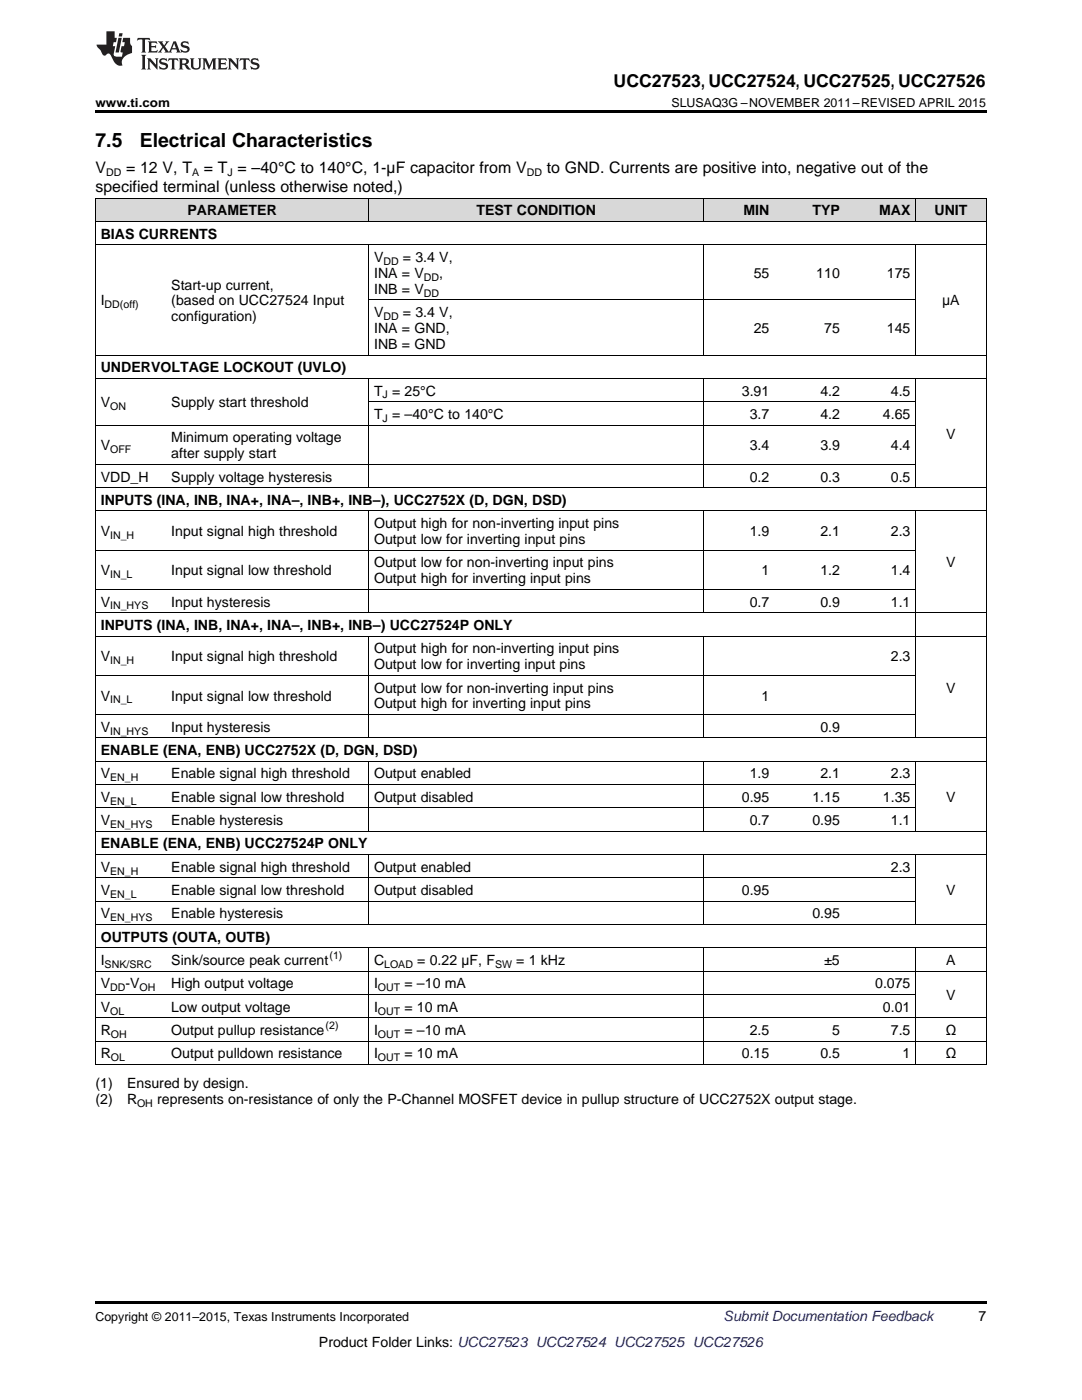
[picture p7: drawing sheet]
<svg xmlns="http://www.w3.org/2000/svg" width="216mm" height="279mm" viewBox="0 0 216 279" stroke-linecap="round" stroke-linejoin="round" font-family="sans-serif">
<defs><g id="words">
<g font-size="3.9">
<text x="19" y="29.3">7.5</text>
<text x="27.9" y="29.3">Electrical Characteristics</text>
</g>
<text font-size="3.5" x="122.4" y="17.3">UCC27523, UCC27524, UCC27525, UCC27526</text>
<g font-size="3.2">
<text x="19" y="34.4">V</text>
<text x="25.2" y="34.4">= 12 V, T</text>
<text x="40.7" y="34.4">= T = –40°C to 140°C, 1-µF capacitor from V</text>
<text x="109.1" y="34.4">to GND. Currents are positive into, negative out of the</text>
<text x="19" y="38.3">specified terminal (unless otherwise noted,)</text>
</g>
<g font-size="2.8">
<text x="20.1" y="47.6">BIAS CURRENTS</text>
<text x="37.4" y="43">PARAMETER</text>
<text x="95.1" y="43">TEST CONDITION</text>
<text x="148.3" y="43">MIN</text>
<text x="162.1" y="43">TYP</text>
<text x="175.4" y="43">MAX</text>
<text x="186.5" y="43">UNIT</text>
<text x="74.6" y="52.3">V</text>
<text x="80.4" y="52.3">= 3.4 V,</text>
<text x="34.2" y="57.8">Start-up current,</text>
<text x="74.6" y="55.5">INA = V</text>
<text x="74.6" y="58.6">INB = V</text>
<text x="87.6" y="55.5">,</text>
<text x="150.4" y="55.5">55</text>
<text x="162.9" y="55.5">110</text>
<text x="177" y="55.5">175</text>
<text x="20.1" y="61">I</text>
<text x="34.2" y="61">(based on UCC27524 Input</text>
<text x="34.2" y="64.1">configuration)</text>
<text x="74.6" y="63.3">V</text>
<text x="80.4" y="63.3">= 3.4 V,</text>
<text x="188" y="61">μA</text>
<text x="74.6" y="66.5">INA = GND,</text>
<text x="74.6" y="69.6">INB = GND</text>
<text x="150.4" y="66.5">25</text>
<text x="164.5" y="66.5">75</text>
<text x="177" y="66.5">145</text>
<text x="20.1" y="74.3">UNDERVOLTAGE LOCKOUT (UVLO)</text>
<text x="20.1" y="81.3">V</text>
<text x="34.2" y="81.3">Supply start threshold</text>
<text x="74.6" y="79">T = 25°C</text>
<text x="74.6" y="83.6">T = –40°C to 140°C</text>
<text x="148" y="79">3.91</text>
<text x="149.6" y="83.6">3.7</text>
<text x="163.7" y="79">4.2</text>
<text x="163.7" y="83.6">4.2</text>
<text x="176.2" y="83.6">4.65</text>
<text x="177.8" y="79">4.5</text>
<text x="20.1" y="89.9">V</text>
<text x="34.2" y="88.3">Minimum operating voltage</text>
<text x="149.6" y="89.9">3.4</text>
<text x="163.7" y="89.9">3.9</text>
<text x="177.8" y="89.9">4.4</text>
<text x="188.8" y="87.5">V</text>
<text x="34.2" y="91.4">after supply start</text>
<text x="20.1" y="96.1">VDD_H</text>
<text x="20.1" y="100.8">INPUTS (INA, INB, INA+, INA–, INB+, INB–), UCC2752X (D, DGN, DSD)</text>
<text x="34.2" y="96.1">Supply voltage hysteresis</text>
<text x="149.6" y="96.1">0.2</text>
<text x="163.7" y="96.1">0.3</text>
<text x="177.8" y="96.1">0.5</text>
<text x="20.1" y="107">V</text>
<text x="34.2" y="107">Input signal high threshold</text>
<text x="74.6" y="105.4">Output high for non-inverting input pins</text>
<text x="149.6" y="107">1.9</text>
<text x="163.7" y="107">2.1</text>
<text x="177.8" y="107">2.3</text>
<text x="74.6" y="108.6">Output low for inverting input pins</text>
<text x="74.6" y="113.2">Output low for non-inverting input pins</text>
<text x="188.8" y="113.2">V</text>
<text x="20.1" y="114.8">V</text>
<text x="34.2" y="114.8">Input signal low threshold</text>
<text x="74.6" y="116.4">Output high for inverting input pins</text>
<text x="151.9" y="114.8">1</text>
<text x="163.7" y="114.8">1.2</text>
<text x="177.8" y="114.8">1.4</text>
<text x="20.1" y="121.1">V</text>
<text x="20.1" y="125.7">INPUTS (INA, INB, INA+, INA–, INB+, INB–) UCC27524P ONLY</text>
<text x="34.2" y="121.1">Input hysteresis</text>
<text x="149.6" y="121.1">0.7</text>
<text x="163.7" y="121.1">0.9</text>
<text x="177.8" y="121.1">1.1</text>
<text x="20.1" y="132">V</text>
<text x="34.2" y="132">Input signal high threshold</text>
<text x="74.6" y="130.4">Output high for non-inverting input pins</text>
<text x="177.8" y="132">2.3</text>
<text x="74.6" y="133.6">Output low for inverting input pins</text>
<text x="20.1" y="139.8">V</text>
<text x="34.2" y="139.8">Input signal low threshold</text>
<text x="74.6" y="138.2">Output low for non-inverting input pins</text>
<text x="74.6" y="141.4">Output high for inverting input pins</text>
<text x="151.9" y="139.8">1</text>
<text x="188.8" y="138.2">V</text>
<text x="20.1" y="146">V</text>
<text x="34.2" y="146">Input hysteresis</text>
<text x="163.7" y="146">0.9</text>
<text x="20.1" y="150.7">ENABLE (ENA, ENB) UCC2752X (D, DGN, DSD)</text>
<text x="20.1" y="155.4">V</text>
<text x="34.2" y="155.4">Enable signal high threshold</text>
<text x="74.6" y="155.4">Output enabled</text>
<text x="149.6" y="155.4">1.9</text>
<text x="163.7" y="155.4">2.1</text>
<text x="177.8" y="155.4">2.3</text>
<text x="20.1" y="160">V</text>
<text x="34.2" y="160">Enable signal low threshold</text>
<text x="74.6" y="160">Output disabled</text>
<text x="148" y="160">0.95</text>
<text x="162.1" y="160">1.15</text>
<text x="176.2" y="160">1.35</text>
<text x="188.8" y="160">V</text>
<text x="20.1" y="164.7">V</text>
<text x="34.2" y="164.7">Enable hysteresis</text>
<text x="149.6" y="164.7">0.7</text>
<text x="162.1" y="164.7">0.95</text>
<text x="177.8" y="164.7">1.1</text>
<text x="20.1" y="169.3">ENABLE (ENA, ENB) UCC27524P ONLY</text>
<text x="20.1" y="174">V</text>
<text x="34.2" y="174">Enable signal high threshold</text>
<text x="74.6" y="174">Output enabled</text>
<text x="177.8" y="174">2.3</text>
<text x="20.1" y="178.6">V</text>
<text x="34.2" y="178.6">Enable signal low threshold</text>
<text x="74.6" y="178.6">Output disabled</text>
<text x="148" y="178.6">0.95</text>
<text x="188.8" y="178.6">V</text>
<text x="20.1" y="183.3">V</text>
<text x="34.2" y="183.3">Enable hysteresis</text>
<text x="162.1" y="183.3">0.95</text>
<text x="20.1" y="188">OUTPUTS (OUTA, OUTB)</text>
<text x="20.1" y="192.6">I</text>
<text x="20.1" y="197.3">V</text>
<text x="25" y="197.3">-V</text>
<text x="34.2" y="192.6">Sink/source peak current</text>
<text x="34.2" y="197.3">High output voltage</text>
<text x="74.6" y="192.6">C</text>
<text x="74.6" y="197.3">I</text>
<text x="80.7" y="197.3">= –10 mA</text>
<text x="83.3" y="192.6">= 0.22 µF, F</text>
<text x="103" y="192.6">= 1 kHz</text>
<text x="164.5" y="192.6">±5</text>
<text x="174.6" y="197.3">0.075</text>
<text x="188.8" y="192.6">A</text>
<text x="20.1" y="201.9">V</text>
<text x="34.2" y="201.9">Low output voltage</text>
<text x="74.6" y="201.9">I</text>
<text x="80.7" y="201.9">= 10 mA</text>
<text x="176.2" y="201.9">0.01</text>
<text x="188.8" y="199.6">V</text>
<text x="20.1" y="206.6">R</text>
<text x="34.2" y="206.6">Output pullup resistance</text>
<text x="74.6" y="206.6">I</text>
<text x="80.7" y="206.6">= –10 mA</text>
<text x="149.6" y="206.6">2.5</text>
<text x="166" y="206.6">5</text>
<text x="177.8" y="206.6">7.5</text>
<text x="188.7" y="206.6">Ω</text>
<text x="20.1" y="211.2">R</text>
<text x="34.2" y="211.2">Output pulldown resistance</text>
<text x="74.6" y="211.2">I</text>
<text x="80.7" y="211.2">= 10 mA</text>
<text x="148" y="211.2">0.15</text>
<text x="163.7" y="211.2">0.5</text>
<text x="180.1" y="211.2">1</text>
<text x="188.7" y="211.2">Ω</text>
<text x="19" y="217.1">(1)</text>
<text x="19" y="220.3">(2)</text>
<text x="25.4" y="217.1">Ensured by design.</text>
<text x="25.4" y="220.3">R</text>
<text x="31.4" y="220.3">represents on-resistance of only the P-Channel MOSFET device in pullup structure of UCC2752X output stage.</text>
<text x="195.3" y="263.6">7</text>
<text x="63.6" y="268.9">Product Folder Links: UCC27523 UCC27524 UCC27525 UCC27526</text>
</g>
<text font-size="2.8" fill="#0000c8" x="144.4" y="263.6">Submit Documentation Feedback</text>
<g font-size="2.5">
<text x="19" y="21.4">www.ti.com</text>
<text x="134" y="21.4">SLUSAQ3G –NOVEMBER 2011–REVISED APRIL 2015</text>
<text x="19" y="263.6">Copyright © 2011–2015, Texas Instruments Incorporated</text>
</g>
<g font-size="2.1">
<text x="21.2" y="35.1">DD</text>
<text x="38.3" y="35.1">A</text>
<text x="45.4" y="35.1">J</text>
<text x="105.1" y="35.1">DD</text>
<text x="76.5" y="52.8">DD</text>
<text x="84.6" y="56">DD</text>
<text x="84.6" y="59.2">DD</text>
<text x="20.9" y="61.5">DD(off)</text>
<text x="76.5" y="63.9">DD</text>
<text x="22" y="81.8">ON</text>
<text x="76.3" y="79.5">J</text>
<text x="76.3" y="84.2">J</text>
<text x="22" y="90.4">OFF</text>
<text x="22" y="107.6">IN_H</text>
<text x="22" y="115.4">IN_L</text>
<text x="22" y="121.6">IN_HYS</text>
<text x="22" y="132.5">IN_H</text>
<text x="22" y="140.4">IN_L</text>
<text x="22" y="146.6">IN_HYS</text>
<text x="22" y="155.9">EN_H</text>
<text x="22" y="160.6">EN_L</text>
<text x="22" y="165.2">EN_HYS</text>
<text x="22" y="174.6">EN_H</text>
<text x="22" y="179.2">EN_L</text>
<text x="22" y="183.9">EN_HYS</text>
<text x="65.8" y="191.5">(1)</text>
<text x="20.9" y="193.2">SNK/SRC</text>
<text x="22" y="197.8">DD</text>
<text x="27.8" y="197.8">OH</text>
<text x="75.4" y="197.8">OUT</text>
<text x="76.7" y="193.2">LOAD</text>
<text x="98.8" y="193.2">SW</text>
<text x="22" y="202.5">OL</text>
<text x="75.4" y="202.5">OUT</text>
<text x="22.1" y="207.2">OH</text>
<text x="65" y="205.5">(2)</text>
<text x="75.4" y="207.2">OUT</text>
<text x="22.1" y="211.8">OL</text>
<text x="75.4" y="211.8">OUT</text>
<text x="27.3" y="220.8">OH</text>
</g>
</g></defs>
<g fill="#d8d8d8">
<path d="M19 39.6h14.1v4.6h-14.1z"/>
<path d="M33.1 39.6h40.5v4.6h-40.5z"/>
<path d="M73.6 39.6h66.9v4.6h-66.9z"/>
<path d="M140.5 39.6h14.1v4.6h-14.1z"/>
<path d="M154.6 39.6h14.1v4.6h-14.1z"/>
<path d="M168.7 39.6h14v4.6h-14z"/>
<path d="M182.7 39.6h14.1v4.6h-14.1z"/>
</g>
<path d="M19 22h177.8v.5h-177.8zM19 212.5h.2zM73.5 212.5h.1zM140.4 212.5h.1zM182.6 212.5h.1zM196.7 212.5h.1zM19 259.7h177.8v.5h-177.8z" fill="#000"/>
<g fill="none" stroke="#000" stroke-width=".2">
<path d="M19 39.5h177.8M19.1 39.5v173M73.5 39.5v4.7M140.5 39.5v4.7M182.7 39.5v4.7M196.8 39.5v173M19 48.8h177.8M19 44.2h177.8M73.5 48.9v22M73.6 59.8h109.1M140.5 48.9v22M182.7 48.9v22"/>
<path d="M19 75.5h177.8M19 70.9h177.8M73.5 75.5v21.9M140.5 75.5v21.9M182.7 75.5v21.9M19 97.3h177.8M19 92.7h163.7M19 84.8h163.7M73.6 80.2h109.1M19 117.6h163.7M19 109.8h163.7M19 102h177.8"/>
<path d="M73.5 102v20.3M140.5 102v20.3M182.7 102v45.3M19 134.8h163.7M19 126.9h177.8M19 122.3h177.8M73.5 127v20.3M140.5 127v20.3M19 156.6h163.7M19 151.9h177.8M19 147.3h177.8M19 142.6h163.7"/>
<path d="M73.5 151.9v14M140.5 151.9v14M182.7 151.9v14M19 179.9h163.7M19 175.2h163.7M19 170.6h177.8M19 165.9h177.8M19 161.2h163.7M73.5 170.6v14M140.5 170.6v14M182.7 170.6v14M19 198.5h163.7"/>
<path d="M19 193.8h177.8M19 189.2h177.8M19 184.5h177.8M73.5 189.2v23.3M140.5 189.2v23.3M182.7 189.2v23.3M19 212.5h177.8M19 207.8h177.8M19 203.1h177.8"/>
</g>
<g fill="#231f20">
<path d="M27.5 7.6l-.1 .5 .4-.2h.6v.1v2.1l-.2 .4h1l-.3-.4v-2.1l.1-.1h.5l.5 .2-.2-.5zM29.5 8.3l.2 .3v1.5l-.2 .4h1.8l.2-.6a1.04 1.04 0 0 1-1.3 .2v-.7h.6l.3 .2v-.6l-.3 .2h-.6v-.6l.8-.1 .4 .3-.2-.5zM31.5 8.3l.9 1.1-.9 1.1h.8l-.2-.2 .5-.7 .4 .7-.2 .2h1.5l-.1-.2 .1-.4h.9l.1 .4-.2 .2h1l-.3-.3-.7-1.9h-.5l-.9 2-.8-1 .9-1h-.8l.1 .3-.3 .5-.4-.6 .2-.2zM34.7 8.6l.4 1h-.7zM36.3 8.4a.63 .63 0 0 0-.2 .7 .63 .63 0 0 0 .6 .4l.6 .2 .1 .2a.75 .75 0 0 1-.7 .4 .75 .75 0 0 1-.6-.5l.1 .7 .1-.1a1.11 1.11 0 0 0 1.5-.6 1.13 1.13 0 0 0-1.2-.8l-.1-.4a1.04 1.04 0 0 1 1.2 .2l-.2-.5-.1 .1-.5-.2zM28.2 10.9l.2 .4v2.2l-.2 .4h1l-.3-.4v-2.2l.3-.4zM29.3 11.6l.3 .4v1.5l-.3 .4h.8l-.2-.4v-1.3l1.5 1.7v-1.9l.2-.4h-.7l.2 .4v.9l-1.1-1.3zM32 11.8a.62 .62 0 0 0-.2 .7 .62 .62 0 0 0 .6 .4l.6 .1 .1 .3a.76 .76 0 0 1-.7 .3 .76 .76 0 0 1-.6-.4l.1 .7 .1-.1a1.11 1.11 0 0 0 1.5-.6 1.13 1.13 0 0 0-1.2-.8l-.1-.4a1.04 1.04 0 0 1 1.2 .2l-.2-.6-.1 .1-.5-.1zM33.7 11.6l-.2 .6a.61 .61 0 0 1 .8-.3v1.6l-.2 .4h.9l-.2-.4v-1.6a.63 .63 0 0 1 .8 .3l-.2-.6zM35.6 11.6l.3 .4v1.5l-.3 .4h1l-.2-.2v-.8l.5 .2a.76 .76 0 0 0 1.2 .7l-1-1a.58 .58 0 0 0 .6-.5 .58 .58 0 0 0-.5-.6zM36.4 11.9h.1a.45 .45 0 0 1 .5 .1 .45 .45 0 0 1 .1 .5l-.7 .2zM37.9 11.6l.2 .2a2.17 2.17 0 0 0 .3 1.9 .99 .99 0 0 0 1.6-.6v-1.1l.2-.4h-.7l.2 .2a1.92 1.92 0 0 1-.2 1.8 .6 .6 0 0 1-.9-.5v-1.1l.2-.4zM40.4 11.6l.2 .4v1.5l-.2 .4h.7l-.2-.4v-1.4l.8 1.8 .8-1.8v1.4l-.2 .4h.9l-.2-.4v-1.5l.2-.4h-.8l-.6 1.5-.6-1.5zM43.4 11.6l.2 .4v1.5l-.2 .4h1.8l.2-.6a1.04 1.04 0 0 1-1.3 .1v-.6h.5l.4 .2v-.6l-.4 .2h-.5v-.7h.8l.3 .3-.1-.6zM45.5 11.6l.2 .4v1.5l-.2 .4h.7l-.2-.4v-1.3l1.5 1.7v-1.9l.2-.4h-.7l.2 .4v.9l-1.1-1.3zM47.9 11.6l-.1 .6a.61 .61 0 0 1 .8-.3v1.6l-.3 .4h1l-.3-.4 .1-1.6a.63 .63 0 0 1 .7 .3l-.1-.6zM50.2 11.8a.62 .62 0 0 0-.2 .7 .62 .62 0 0 0 .6 .4l.6 .1 .2 .3a.76 .76 0 0 1-.8 .3 .76 .76 0 0 1-.6-.4l.1 .7 .2-.1a1.11 1.11 0 0 0 1.5-.6 1.13 1.13 0 0 0-1.3-.8l-.1-.4a1.04 1.04 0 0 1 1.2 .2l-.1-.6-.2 .1-.5-.1z"/>
<path d="M21.2 6.3v2.6h-1.9l.1 .4 .7 .9a.91 .91 0 0 0 1 .8 .56 .56 0 0 1 .5-.3 .56 .56 0 0 1 .5 .3l.4 .8a1.53 1.53 0 0 0 1.9 1.2 1.54 1.54 0 0 1 1-2.1l.9-.3v-1.4a1.52 1.52 0 0 1-.3-1.6h-1.4l-.2 .8h.5l-.2 .8h-.4l-.2 1v.2l.4 .1-.2 .8a1.93 1.93 0 0 1-1.6-.3l.3-1.8h-.5l.2-.8h.4l.2-.8h-.4v-1.3zM23.6 7.6l-.6 2.9h.7l.6-2.9zM23.8 6.6l-.1 .7h.6l.2-.7z"/>
</g>
<use href="#words"/>
</svg>
